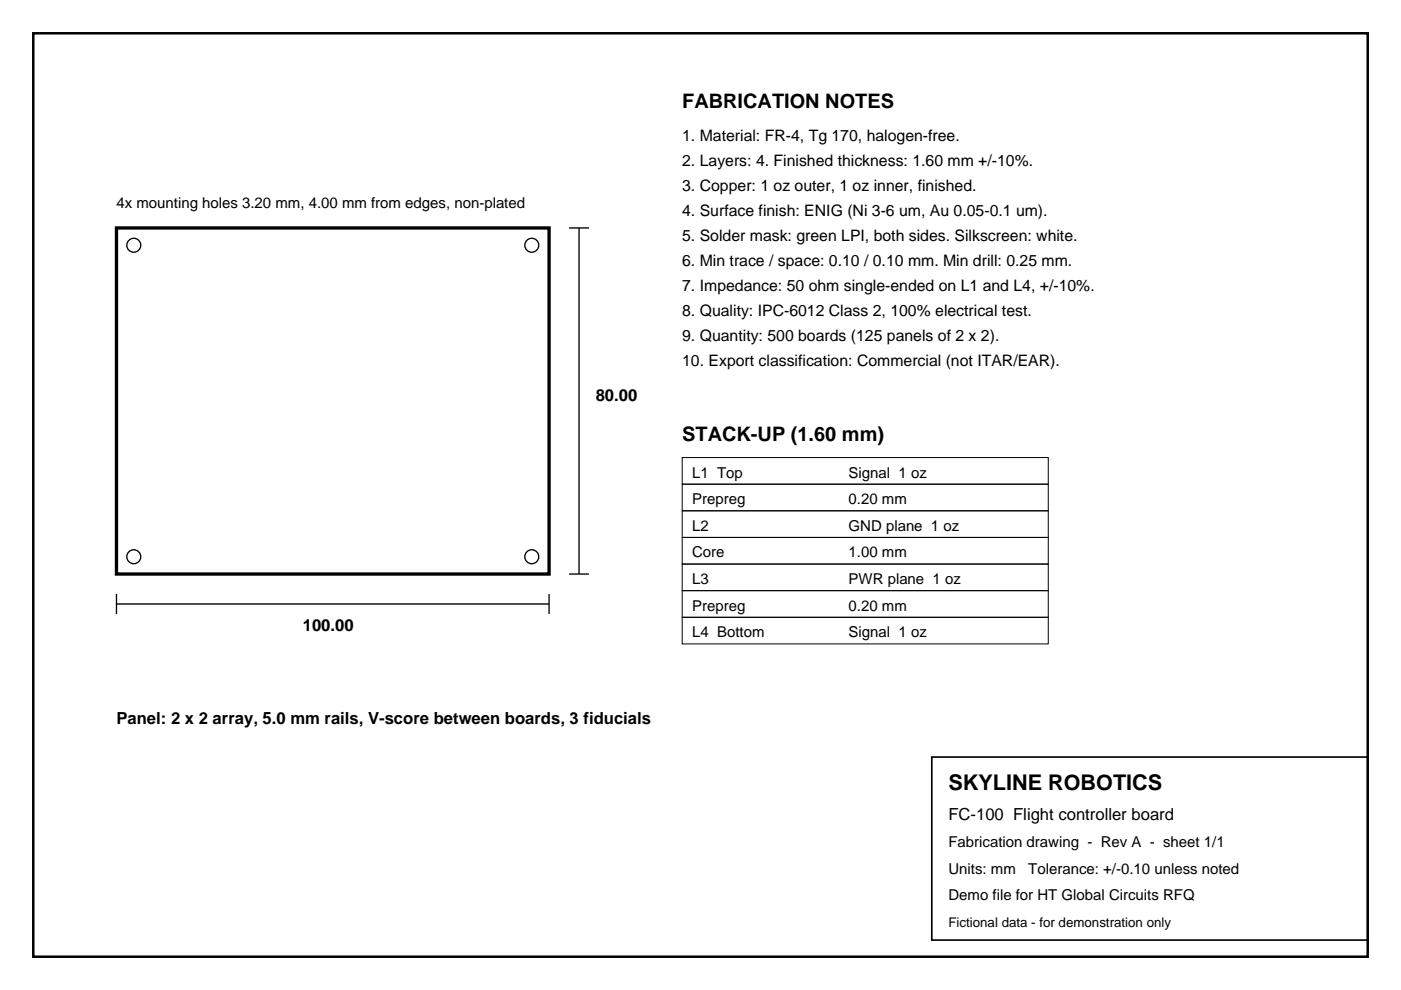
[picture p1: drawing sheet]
<svg xmlns="http://www.w3.org/2000/svg" width="297mm" height="210mm" viewBox="0 0 297 210" stroke-linecap="round" stroke-linejoin="round" font-family="sans-serif">
<defs><g id="words">
<text font-size="4.6" x="201.1" y="167.6">SKYLINE ROBOTICS</text>
<g font-size="4.2">
<text x="144.6" y="22.9">FABRICATION NOTES</text>
<text x="144.6" y="93.5">STACK-UP (1.60 mm)</text>
</g>
<g font-size="3.5">
<text x="126.3" y="85">80.00</text>
<text x="64.2" y="133.7">100.00</text>
<text x="24.7" y="153.5">Panel: 2 x 2 array, 5.0 mm rails, V-score between boards, 3 fiducials</text>
<text x="201.1" y="173.9">FC-100 Flight controller board</text>
</g>
<g font-size="3.4">
<text x="144.6" y="30">1. Material: FR-4, Tg 170, halogen-free.</text>
<text x="144.6" y="35.3">2. Layers: 4. Finished thickness: 1.60 mm +/-10%.</text>
<text x="144.6" y="40.6">3. Copper: 1 oz outer, 1 oz inner, finished.</text>
<text x="144.6" y="45.9">4. Surface finish: ENIG (Ni 3-6 um, Au 0.05-0.1 um).</text>
<text x="144.6" y="51.2">5. Solder mask: green LPI, both sides. Silkscreen: white.</text>
<text x="144.6" y="56.4">6. Min trace / space: 0.10 / 0.10 mm. Min drill: 0.25 mm.</text>
<text x="144.6" y="61.7">7. Impedance: 50 ohm single-ended on L1 and L4, +/-10%.</text>
<text x="144.6" y="67">8. Quality: IPC-6012 Class 2, 100% electrical test.</text>
<text x="144.6" y="72.3">9. Quantity: 500 boards (125 panels of 2 x 2).</text>
<text x="144.6" y="77.6">10. Export classification: Commercial (not ITAR/EAR).</text>
</g>
<g font-size="3.2">
<text x="24.7" y="44.1">4x mounting holes 3.20 mm, 4.00 mm from edges, non-plated</text>
<text x="146.8" y="101.2">L1 Top</text>
<text x="179.9" y="101.2">Signal 1 oz</text>
<text x="146.8" y="106.9">Prepreg</text>
<text x="179.9" y="106.9">0.20 mm</text>
<text x="146.8" y="112.5">L2</text>
<text x="179.9" y="112.5">GND plane 1 oz</text>
<text x="146.8" y="118.2">Core</text>
<text x="179.9" y="118.2">1.00 mm</text>
<text x="146.8" y="123.8">L3</text>
<text x="179.9" y="123.8">PWR plane 1 oz</text>
<text x="146.8" y="129.5">Prepreg</text>
<text x="179.9" y="129.5">0.20 mm</text>
<text x="146.8" y="135.1">L4 Bottom</text>
<text x="179.9" y="135.1">Signal 1 oz</text>
<text x="201.1" y="179.6">Fabrication drawing - Rev A - sheet 1/1</text>
<text x="201.1" y="185.2">Units: mm</text>
<text x="218" y="185.2">Tolerance: +/-0.10 unless noted</text>
<text x="201.1" y="190.9">Demo file for HT Global Circuits RFQ</text>
</g>
<text font-size="2.8" x="201.1" y="196.5">Fictional data - for demonstration only</text>
</g></defs>
<path d="M7.1 7.1h282.9v195.7h-282.9z" fill="none" stroke="#000" stroke-width=".53"/>
<path d="M197.6 160.5h92.4v38.8h-92.4z" fill="none" stroke="#000" stroke-width=".35"/>
<path d="M24.7 48.3h91.7v73.4h-91.7z" fill="none" stroke="#000" stroke-width=".71" stroke-linecap="butt"/>
<g fill="none" stroke="#000" stroke-width=".28">
<path d="M120.6 48.3h4.3M122.8 48.3v73.4M24.7 128.1h91.7M24.7 125.9v4.3M116.4 125.9v4.3M120.6 121.7h4.3"/>
<circle cx="28.4" cy="52" r="1.48"/>
<circle cx="112.7" cy="52" r="1.48"/>
<circle cx="28.4" cy="118" r="1.48"/>
<circle cx="112.7" cy="118" r="1.48"/>
</g>
<path d="M144.6 97h77.6v5.7h-77.6zM144.6 102.7h77.6v5.6h-77.6zM144.6 108.3h77.6v5.6h-77.6zM144.6 113.9h77.6v5.7h-77.6zM144.6 119.6h77.6v5.6h-77.6zM144.6 125.2h77.6v5.7h-77.6zM144.6 130.9h77.6v5.6h-77.6z" fill="none" stroke="#000" stroke-width=".21"/>
<use href="#words"/>
</svg>
